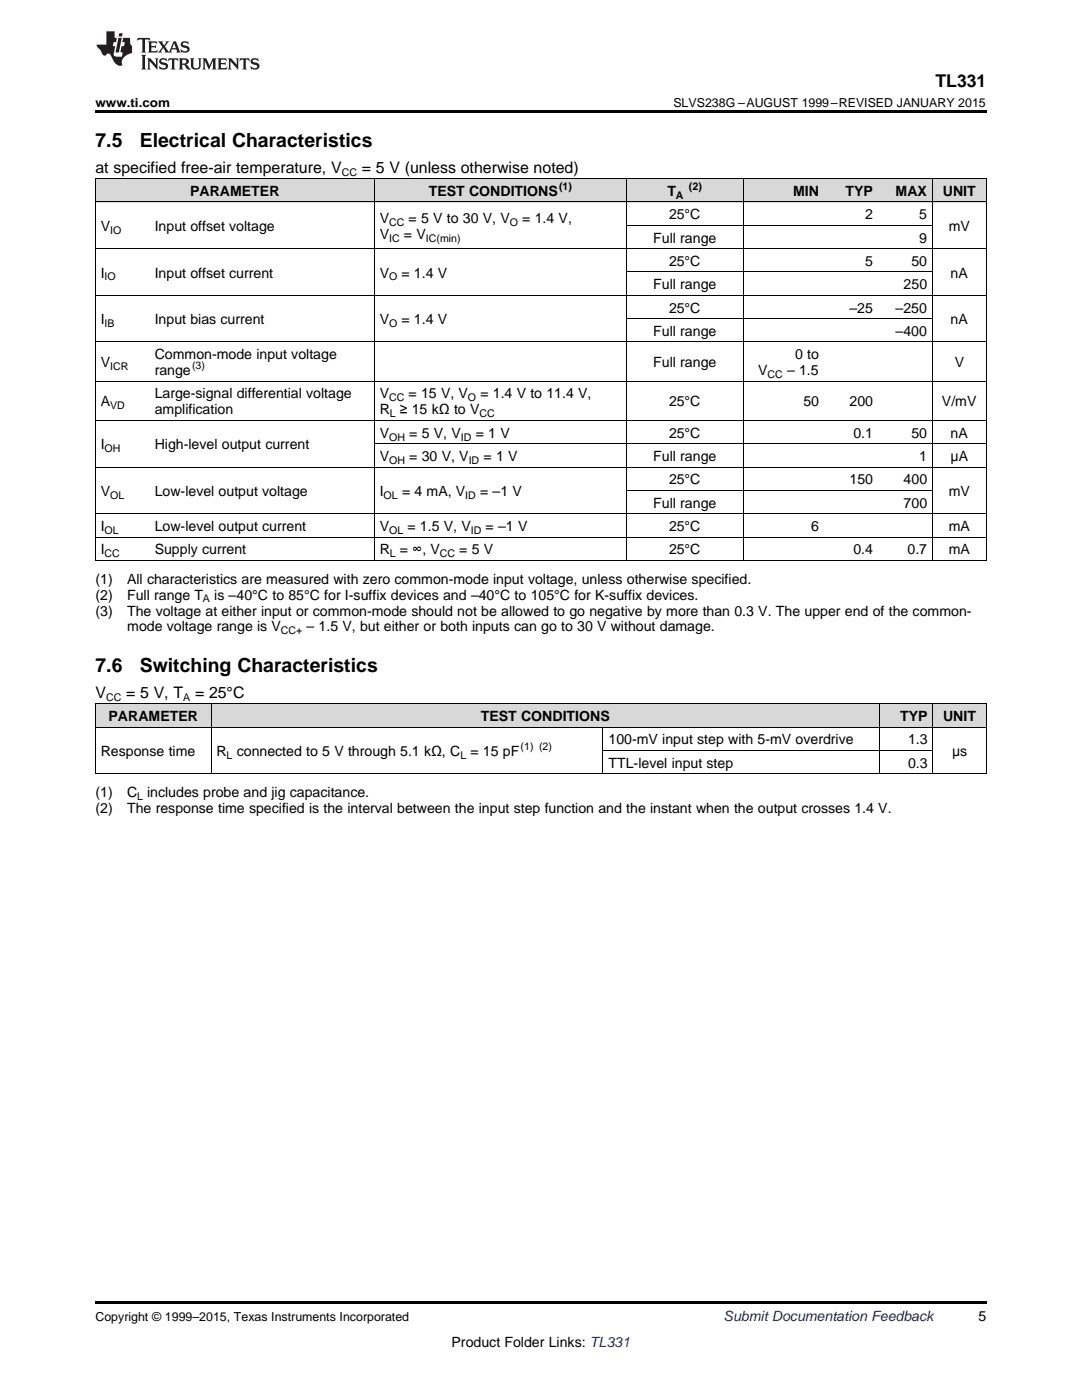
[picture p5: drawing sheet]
<svg xmlns="http://www.w3.org/2000/svg" width="216mm" height="279mm" viewBox="0 0 216 279" stroke-linecap="round" stroke-linejoin="round" font-family="sans-serif">
<defs><g id="words">
<g font-size="3.9">
<text x="19" y="29.3">7.5</text>
<text x="27.9" y="29.3">Electrical Characteristics</text>
<text x="19" y="134.1">7.6</text>
<text x="27.9" y="134.1">Switching Characteristics</text>
</g>
<text font-size="3.5" x="186.7" y="17.3">TL331</text>
<g font-size="3.2">
<text x="19" y="34.4">at specified free-air temperature, V</text>
<text x="72.2" y="34.4">= 5 V (unless otherwise noted)</text>
<text x="19" y="139.2">V</text>
<text x="25.2" y="139.2">= 5 V, T</text>
<text x="38.9" y="139.2">= 25°C</text>
</g>
<g font-size="2.8">
<text x="37.9" y="39.1">PARAMETER</text>
<text x="85.5" y="39.1">TEST CONDITIONS</text>
<text x="133.2" y="39.1">T</text>
<text x="158.3" y="39.1">MIN</text>
<text x="168.7" y="39.1">TYP</text>
<text x="178.7" y="39.1">MAX</text>
<text x="188.1" y="39.1">UNIT</text>
<text x="20.1" y="46.1">V</text>
<text x="30.9" y="46.1">Input offset voltage</text>
<text x="75.8" y="44.5">V</text>
<text x="75.8" y="47.7">V</text>
<text x="80.6" y="47.7">= V</text>
<text x="81.5" y="44.5">= 5 V to 30 V, V</text>
<text x="104.2" y="44.5">= 1.4 V,</text>
<text x="133.5" y="43.7">25°C</text>
<text x="172.6" y="43.7">2</text>
<text x="183.4" y="43.7">5</text>
<text x="189.3" y="46.1">mV</text>
<text x="130.4" y="48.4">Full range</text>
<text x="133.5" y="53.1">25°C</text>
<text x="172.6" y="53.1">5</text>
<text x="181.9" y="53.1">50</text>
<text x="183.4" y="48.4">9</text>
<text x="20.1" y="55.4">I</text>
<text x="30.9" y="55.4">Input offset current</text>
<text x="75.8" y="55.4">V</text>
<text x="80.1" y="55.4">= 1.4 V</text>
<text x="130.4" y="57.7">Full range</text>
<text x="180.3" y="57.7">250</text>
<text x="189.7" y="55.4">nA</text>
<text x="20.1" y="64.7">I</text>
<text x="30.9" y="64.7">Input bias current</text>
<text x="75.8" y="64.7">V</text>
<text x="80.1" y="64.7">= 1.4 V</text>
<text x="133.5" y="62.4">25°C</text>
<text x="169.5" y="62.4">–25</text>
<text x="178.7" y="62.4">–250</text>
<text x="189.7" y="64.7">nA</text>
<text x="30.9" y="71.7">Common-mode input voltage</text>
<text x="130.4" y="67">Full range</text>
<text x="158.6" y="71.7">0 to</text>
<text x="178.7" y="67">–400</text>
<text x="20.1" y="73.3">V</text>
<text x="30.9" y="74.9">range</text>
<text x="130.4" y="73.3">Full range</text>
<text x="151.3" y="74.9">V</text>
<text x="157.1" y="74.9">– 1.5</text>
<text x="190.5" y="73.3">V</text>
<text x="20.1" y="81.1">A</text>
<text x="30.9" y="79.5">Large-signal differential voltage</text>
<text x="30.9" y="82.7">amplification</text>
<text x="75.8" y="79.5">V</text>
<text x="75.8" y="82.7">R</text>
<text x="79.8" y="82.7">≥ 15 kΩ to V</text>
<text x="81.5" y="79.5">= 15 V, V</text>
<text x="95.8" y="79.5">= 1.4 V to 11.4 V,</text>
<text x="133.5" y="81.1">25°C</text>
<text x="160.3" y="81.1">50</text>
<text x="169.5" y="81.1">200</text>
<text x="188" y="81.1">V/mV</text>
<text x="20.1" y="89.7">I</text>
<text x="30.9" y="89.7">High-level output current</text>
<text x="75.8" y="87.3">V</text>
<text x="81.7" y="87.3">= 5 V, V</text>
<text x="94.9" y="87.3">= 1 V</text>
<text x="133.5" y="87.3">25°C</text>
<text x="170.3" y="87.3">0.1</text>
<text x="181.9" y="87.3">50</text>
<text x="189.7" y="87.3">nA</text>
<text x="75.8" y="92">V</text>
<text x="81.7" y="92">= 30 V, V</text>
<text x="96.5" y="92">= 1 V</text>
<text x="130.4" y="92">Full range</text>
<text x="183.4" y="92">1</text>
<text x="189.7" y="92">μA</text>
<text x="20.1" y="99">V</text>
<text x="30.9" y="99">Low-level output voltage</text>
<text x="75.8" y="99">I</text>
<text x="80.2" y="99">= 4 mA, V</text>
<text x="95.8" y="99">= –1 V</text>
<text x="130.4" y="101.3">Full range</text>
<text x="133.5" y="96.7">25°C</text>
<text x="169.5" y="96.7">150</text>
<text x="180.3" y="96.7">400</text>
<text x="180.3" y="101.3">700</text>
<text x="189.3" y="99">mV</text>
<text x="20.1" y="106">I</text>
<text x="30.9" y="106">Low-level output current</text>
<text x="75.8" y="106">V</text>
<text x="81.3" y="106">= 1.5 V, V</text>
<text x="96.9" y="106">= –1 V</text>
<text x="133.5" y="106">25°C</text>
<text x="161.9" y="106">6</text>
<text x="189.3" y="106">mA</text>
<text x="20.1" y="110.6">I</text>
<text x="30.9" y="110.6">Supply current</text>
<text x="75.8" y="110.6">R</text>
<text x="79.8" y="110.6">= ∞, V</text>
<text x="91.7" y="110.6">= 5 V</text>
<text x="133.5" y="110.6">25°C</text>
<text x="170.3" y="110.6">0.4</text>
<text x="181.1" y="110.6">0.7</text>
<text x="189.3" y="110.6">mA</text>
<text x="19" y="116.5">(1)</text>
<text x="19" y="119.7">(2)</text>
<text x="25.4" y="116.5">All characteristics are measured with zero common-mode input voltage, unless otherwise specified.</text>
<text x="25.4" y="119.7">Full range T</text>
<text x="42.8" y="119.7">is –40°C to 85°C for I-suffix devices and –40°C to 105°C for K-suffix devices.</text>
<text x="19" y="122.8">(3)</text>
<text x="25.4" y="122.8">The voltage at either input or common-mode should not be allowed to go negative by more than 0.3 V. The upper end of the common-</text>
<text x="25.4" y="126">mode voltage range is V</text>
<text x="61.2" y="126">– 1.5 V, but either or both inputs can go to 30 V without damage.</text>
<text x="21.7" y="143.9">PARAMETER</text>
<text x="95.9" y="143.9">TEST CONDITIONS</text>
<text x="179.6" y="143.9">TYP</text>
<text x="188.2" y="143.9">UNIT</text>
<text x="121.4" y="148.6">100-mV input step with 5-mV overdrive</text>
<text x="181.2" y="148.6">1.3</text>
<text x="20.1" y="150.9">Response time</text>
<text x="43.2" y="150.9">R</text>
<text x="47.2" y="150.9">connected to 5 V through 5.1 kΩ, C</text>
<text x="93.9" y="150.9">= 15 pF</text>
<text x="121.4" y="153.2">TTL-level input step</text>
<text x="181.2" y="153.2">0.3</text>
<text x="190" y="150.9">μs</text>
<text x="19" y="159.1">(1)</text>
<text x="25.4" y="159.1">C includes probe and jig capacitance.</text>
<text x="19" y="162.2">(2)</text>
<text x="25.4" y="162.2">The response time specified is the interval between the input step function and the instant when the output crosses 1.4 V.</text>
<text x="195.3" y="263.6">5</text>
<text x="90.1" y="268.9">Product Folder Links: TL331</text>
</g>
<text font-size="2.8" fill="#0000c8" x="144.4" y="263.6">Submit Documentation Feedback</text>
<g font-size="2.5">
<text x="19" y="21.4">www.ti.com</text>
<text x="134.4" y="21.4">SLVS238G –AUGUST 1999–REVISED JANUARY 2015</text>
<text x="19" y="263.6">Copyright © 1999–2015, Texas Instruments Incorporated</text>
</g>
<g font-size="2.1">
<text x="68.2" y="35.1">CC</text>
<text x="111.5" y="38">(1)</text>
<text x="134.9" y="39.7">A</text>
<text x="137.5" y="38">(2)</text>
<text x="22" y="46.6">IO</text>
<text x="77.6" y="45">CC</text>
<text x="101.7" y="45">O</text>
<text x="77.6" y="48.2">IC</text>
<text x="85" y="48.2">IC(min)</text>
<text x="20.9" y="56">IO</text>
<text x="77.6" y="56">O</text>
<text x="20.9" y="65.3">IB</text>
<text x="77.6" y="65.3">O</text>
<text x="22" y="73.8">ICR</text>
<text x="38.3" y="73.7">(3)</text>
<text x="153.2" y="75.4">CC</text>
<text x="22" y="81.7">VD</text>
<text x="77.6" y="80.1">CC</text>
<text x="77.8" y="83.3">L</text>
<text x="93.4" y="80.1">O</text>
<text x="95.7" y="83.3">CC</text>
<text x="77.6" y="87.9">OH</text>
<text x="92" y="87.9">ID</text>
<text x="20.9" y="90.2">OH</text>
<text x="77.6" y="92.6">OH</text>
<text x="93.5" y="92.6">ID</text>
<text x="22" y="99.6">OL</text>
<text x="76.6" y="99.6">OL</text>
<text x="92.9" y="99.6">ID</text>
<text x="20.9" y="106.5">OL</text>
<text x="77.6" y="106.5">OL</text>
<text x="93.9" y="106.5">ID</text>
<text x="20.9" y="111.2">CC</text>
<text x="77.8" y="111.2">L</text>
<text x="87.8" y="111.2">CC</text>
<text x="40.5" y="120.2">A</text>
<text x="56.1" y="126.6">CC+</text>
<text x="21.2" y="139.9">CC</text>
<text x="36.5" y="139.9">A</text>
<text x="103.9" y="149.8">(1) (2)</text>
<text x="45.2" y="151.4">L</text>
<text x="91.9" y="151.4">L</text>
<text x="27.3" y="159.6">L</text>
</g>
</g></defs>
<g fill="#d8d8d8">
<path d="M19 140.5h23.2v4.7h-23.2z"/>
<path d="M42.2 140.5h78.2v4.7h-78.2z"/>
<path d="M120.4 140.5h55.1v4.7h-55.1z"/>
<path d="M175.5 140.5h10.7v4.7h-10.7z"/>
<path d="M186.2 140.5h10.6v4.7h-10.6z"/>
<path d="M19 35.7h10.8v4.7h-10.8z"/>
<path d="M29.8 35.7h44.9v4.7h-44.9z"/>
<path d="M74.7 35.7h50.3v4.7h-50.3z"/>
<path d="M125 35.7h23.3v4.7h-23.3z"/>
<path d="M148.3 35.7h16.2v4.7h-16.2z"/>
<path d="M164.5 35.7h10.8v4.7h-10.8z"/>
<path d="M175.3 35.7h10.8v4.7h-10.8z"/>
<path d="M186.1 35.7h10.7v4.7h-10.7z"/>
</g>
<g fill="#000">
<path d="M19 22h177.8v.5h-177.8zM19 111.9h.2zM74.6 111.9h.1zM124.9 111.9h.1zM148.2 111.9h.1zM164.4 111.9h.1zM175.2 111.9h.1zM185.9 111.9h.2zM196.7 111.9h.1zM19 154.4l.2 .1zM120.3 154.4l.1 .1zM175.4 154.4l.1 .1z"/>
<path d="M186.1 154.4l.1 .1zM196.7 154.4l.1 .1zM19 259.7h177.8v.5h-177.8z"/>
</g>
<g fill="none" stroke="#000" stroke-width=".2">
<path d="M19 35.6h177.8M19.1 35.7v76.2M74.7 35.7v76.2M124.9 35.7v76.2M148.3 35.7v76.2M186 35.7v76.2M196.8 35.7v76.2M19 58.9h177.8M19 49.6h177.8M19 40.3h177.8M125 54.3h61.1M125 45h61.1"/>
<path d="M19 76.1h177.8M19 68.2h177.8M125 63.6h61.1M19 93.2h177.8M19 83.9h177.8M74.7 88.6h122.1M125 97.9h61.1M19 111.8h177.8M19 107.2h177.8M19 102.5h177.8M19 154.4h177.8M19 140.5h177.8v14"/>
<path d="M19 145.1h177.8M19.1 140.5v14M42.1 140.5v14M120.3 145.1v9.4M120.4 149.8h65.8M175.5 140.5v14M186.1 140.5v14"/>
</g>
<g fill="#231f20">
<path d="M27.5 7.6l-.1 .5 .4-.2h.6v.1v2.1l-.2 .4h1l-.3-.4v-2.1l.1-.1h.5l.5 .2-.2-.5zM29.5 8.3l.2 .3v1.5l-.2 .4h1.8l.2-.6a1.04 1.04 0 0 1-1.3 .2v-.7h.6l.3 .2v-.6l-.3 .2h-.6v-.6l.8-.1 .4 .3-.2-.5zM31.5 8.3l.9 1.1-.9 1.1h.8l-.2-.2 .5-.7 .4 .7-.2 .2h1.5l-.1-.2 .1-.4h.9l.1 .4-.2 .2h1l-.3-.3-.7-1.9h-.5l-.9 2-.8-1 .9-1h-.8l.1 .3-.3 .5-.4-.6 .2-.2zM34.7 8.6l.4 1h-.7zM36.3 8.4a.63 .63 0 0 0-.2 .7 .63 .63 0 0 0 .6 .4l.6 .2 .1 .2a.75 .75 0 0 1-.7 .4 .75 .75 0 0 1-.6-.5l.1 .7 .1-.1a1.11 1.11 0 0 0 1.5-.6 1.13 1.13 0 0 0-1.2-.8l-.1-.4a1.04 1.04 0 0 1 1.2 .2l-.2-.5-.1 .1-.5-.2zM28.2 10.9l.2 .4v2.2l-.2 .4h1l-.3-.4v-2.2l.3-.4zM29.3 11.6l.3 .4v1.5l-.3 .4h.8l-.2-.4v-1.3l1.5 1.7v-1.9l.2-.4h-.7l.2 .4v.9l-1.1-1.3zM32 11.8a.62 .62 0 0 0-.2 .7 .62 .62 0 0 0 .6 .4l.6 .1 .1 .3a.76 .76 0 0 1-.7 .3 .76 .76 0 0 1-.6-.4l.1 .7 .1-.1a1.11 1.11 0 0 0 1.5-.6 1.13 1.13 0 0 0-1.2-.8l-.1-.4a1.04 1.04 0 0 1 1.2 .2l-.2-.6-.1 .1-.5-.1zM33.7 11.6l-.2 .6a.61 .61 0 0 1 .8-.3v1.6l-.2 .4h.9l-.2-.4v-1.6a.63 .63 0 0 1 .8 .3l-.2-.6zM35.6 11.6l.3 .4v1.5l-.3 .4h1l-.2-.2v-.8l.5 .2a.76 .76 0 0 0 1.2 .7l-1-1a.58 .58 0 0 0 .6-.5 .58 .58 0 0 0-.5-.6zM36.4 11.9h.1a.45 .45 0 0 1 .5 .1 .45 .45 0 0 1 .1 .5l-.7 .2zM37.9 11.6l.2 .2a2.17 2.17 0 0 0 .3 1.9 .99 .99 0 0 0 1.6-.6v-1.1l.2-.4h-.7l.2 .2a1.92 1.92 0 0 1-.2 1.8 .6 .6 0 0 1-.9-.5v-1.1l.2-.4zM40.4 11.6l.2 .4v1.5l-.2 .4h.7l-.2-.4v-1.4l.8 1.8 .8-1.8v1.4l-.2 .4h.9l-.2-.4v-1.5l.2-.4h-.8l-.6 1.5-.6-1.5zM43.4 11.6l.2 .4v1.5l-.2 .4h1.8l.2-.6a1.04 1.04 0 0 1-1.3 .1v-.6h.5l.4 .2v-.6l-.4 .2h-.5v-.7h.8l.3 .3-.1-.6zM45.5 11.6l.2 .4v1.5l-.2 .4h.7l-.2-.4v-1.3l1.5 1.7v-1.9l.2-.4h-.7l.2 .4v.9l-1.1-1.3zM47.9 11.6l-.1 .6a.61 .61 0 0 1 .8-.3v1.6l-.3 .4h1l-.3-.4 .1-1.6a.63 .63 0 0 1 .7 .3l-.1-.6zM50.2 11.8a.62 .62 0 0 0-.2 .7 .62 .62 0 0 0 .6 .4l.6 .1 .2 .3a.76 .76 0 0 1-.8 .3 .76 .76 0 0 1-.6-.4l.1 .7 .2-.1a1.11 1.11 0 0 0 1.5-.6 1.13 1.13 0 0 0-1.3-.8l-.1-.4a1.04 1.04 0 0 1 1.2 .2l-.1-.6-.2 .1-.5-.1z"/>
<path d="M21.2 6.3v2.6h-1.9l.1 .4 .7 .9a.91 .91 0 0 0 1 .8 .56 .56 0 0 1 .5-.3 .56 .56 0 0 1 .5 .3l.4 .8a1.53 1.53 0 0 0 1.9 1.2 1.54 1.54 0 0 1 1-2.1l.9-.3v-1.4a1.52 1.52 0 0 1-.3-1.6h-1.4l-.2 .8h.5l-.2 .8h-.4l-.2 1v.2l.4 .1-.2 .8a1.93 1.93 0 0 1-1.6-.3l.3-1.8h-.5l.2-.8h.4l.2-.8h-.4v-1.3zM23.6 7.6l-.6 2.9h.7l.6-2.9zM23.8 6.6l-.1 .7h.6l.2-.7z"/>
</g>
<use href="#words"/>
</svg>
